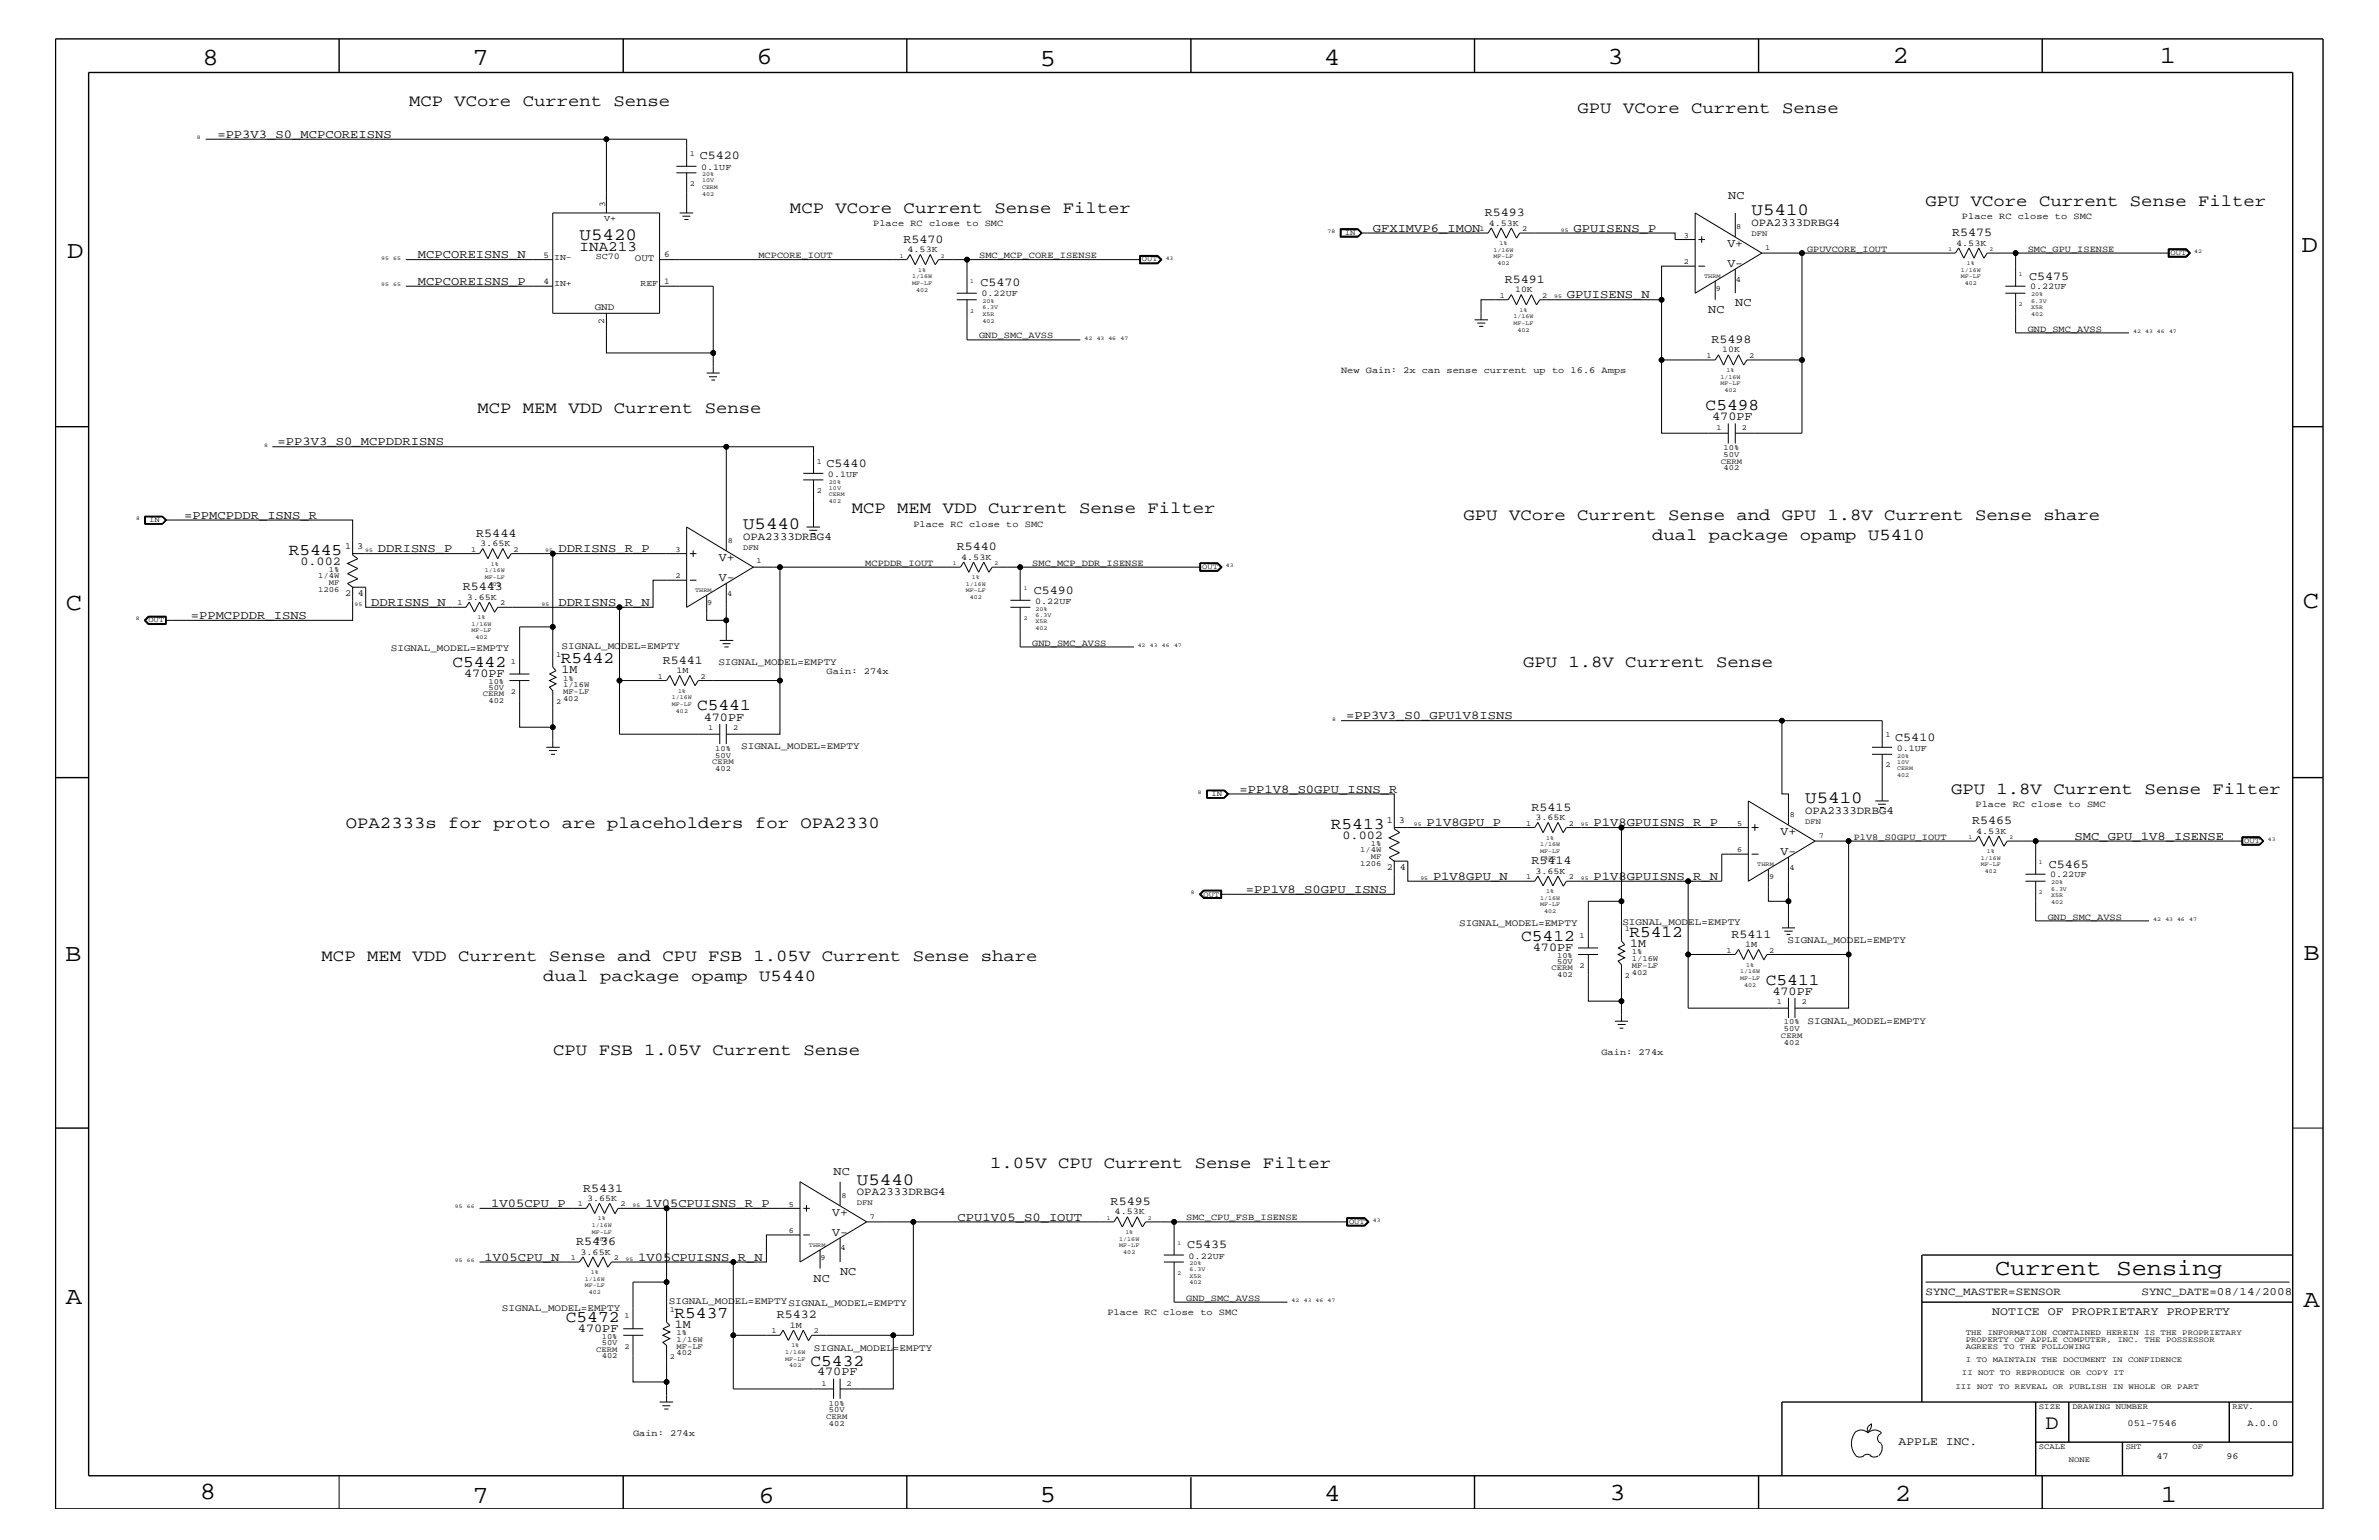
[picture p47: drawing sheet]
<svg xmlns="http://www.w3.org/2000/svg" width="432mm" height="279mm" viewBox="0 0 432 279" stroke-linecap="round" stroke-linejoin="round" font-family="sans-serif">
<defs><g id="words">
<g font-size="4.5">
<text x="36.7" y="11.7">8</text>
<text x="85.8" y="11.7">7</text>
<text x="137.3" y="11.5">6</text>
<text x="240.3" y="11.7">4</text>
<text x="291.8" y="11.5">3</text>
<text x="343.5" y="11.5">2</text>
<text x="392" y="11.5">1</text>
<text x="188.7" y="12.1">5</text>
<text x="12.2" y="46.8">D</text>
<text x="417.7" y="45.7">D</text>
<text x="11.9" y="110.6">C</text>
<text x="418" y="110.3">C</text>
<text x="11.9" y="174.3">B</text>
<text x="418.1" y="174.2">B</text>
<text x="11.9" y="236.7">A</text>
<text x="418.1" y="237.1">A</text>
<text x="36.2" y="271.9">8</text>
<text x="85.8" y="272.7">7</text>
<text x="137.7" y="272.7">6</text>
<text x="188.7" y="272.5">5</text>
<text x="240.4" y="272.3">4</text>
<text x="292.1" y="272.2">3</text>
<text x="343.9" y="272.3">2</text>
<text x="392.2" y="272.6">1</text>
</g>
<text font-size="4.1" x="362.1" y="231.3">Current Sensing</text>
<text font-size="3.7" x="371.3" y="259.3">D</text>
<g font-size="3.1">
<text x="317.9" y="39.1">U5410</text>
<text x="105.2" y="43.5">U5420</text>
<text x="134.9" y="96">U5440</text>
<text x="327.7" y="145.7">U5410</text>
<text x="155.5" y="214.9">U5440</text>
</g>
<g font-size="3">
<text x="74.3" y="19.2">MCP VCore Current Sense</text>
<text x="286.3" y="20.4">GPU VCore Current Sense</text>
<text x="143.4" y="38.6">MCP VCore Current Sense Filter</text>
<text x="349.5" y="37.4">GPU VCore Current Sense Filter</text>
<text x="86.7" y="75">MCP MEM VDD Current Sense</text>
<text x="309.6" y="74.4">C5498</text>
<text x="154.6" y="93.2">MCP MEM VDD Current Sense Filter</text>
<text x="265.6" y="94.3">GPU VCore Current Sense and GPU 1.8V Current Sense share</text>
<text x="52.4" y="100.8">R5445</text>
<text x="299.8" y="98">dual package opamp U5410</text>
<text x="82.1" y="121">C5442</text>
<text x="101.8" y="120.3">R5442</text>
<text x="276.4" y="121">GPU 1.8V Current Sense</text>
<text x="126.5" y="128.9">C5441</text>
<text x="354.1" y="144">GPU 1.8V Current Sense Filter</text>
<text x="62.8" y="150.1">OPA2333s for proto are placeholders for OPA2330</text>
<text x="241.6" y="150.5">R5413</text>
<text x="276.1" y="170.7">C5412</text>
<text x="295.7" y="170">R5412</text>
<text x="58.4" y="174.4">MCP MEM VDD Current Sense and CPU FSB 1.05V Current Sense share</text>
<text x="98.6" y="178">dual package opamp U5440</text>
<text x="320.5" y="178.7">C5411</text>
<text x="100.4" y="191.4">CPU FSB 1.05V Current Sense</text>
<text x="179.7" y="211.9">1.05V CPU Current Sense Filter</text>
<text x="102.7" y="239.9">C5472</text>
<text x="122.4" y="239.1">R5437</text>
<text x="147.1" y="247.8">C5432</text>
</g>
<text font-size="2.6" x="105.2" y="45.5">INA213</text>
<g font-size="2.2">
<text x="39.5" y="25">=PP3V3_S0_MCPCOREISNS</text>
<text x="127" y="28.9">C5420</text>
<text x="269.5" y="39.2">R5493</text>
<text x="313.7" y="36.2">NC</text>
<text x="75.9" y="46.8">MCPCOREISNS_N</text>
<text x="164" y="44.1">R5470</text>
<text x="249.2" y="42">GFXIMVP6_IMON</text>
<text x="285.6" y="42">GPUISENS_P</text>
<text x="313.5" y="44.8">V+</text>
<text x="354.3" y="42.9">R5475</text>
<text x="75.9" y="51.7">MCPCOREISNS_P</text>
<text x="178" y="51.9">C5470</text>
<text x="273.1" y="51.3">R5491</text>
<text x="313.5" y="48.5">V-</text>
<text x="368.3" y="50.7">C5475</text>
<text x="284.4" y="54.1">GPUISENS_N</text>
<text x="310" y="56.8">NC</text>
<text x="315" y="55.6">NC</text>
<text x="310.6" y="62.3">R5498</text>
<text x="310.8" y="76.2">470PF</text>
<text x="50.4" y="80.8">=PP3V3_S0_MCPDDRISNS</text>
<text x="150" y="84.7">C5440</text>
<text x="33.4" y="94.2">=PPMCPDDR_ISNS_R</text>
<text x="68.6" y="100.2">DDRISNS_P</text>
<text x="86.4" y="97.4">R5444</text>
<text x="101.3" y="100.2">DDRISNS_R_P</text>
<text x="130.5" y="101.8">V+</text>
<text x="173.7" y="99.9">R5440</text>
<text x="54.5" y="102.5">0.002</text>
<text x="84" y="107.1">R5443</text>
<text x="130.5" y="105.4">V-</text>
<text x="187.6" y="107.7">C5490</text>
<text x="34.6" y="112.3">=PPMCPDDR_ISNS</text>
<text x="67.4" y="109.9">DDRISNS_N</text>
<text x="101.3" y="109.9">DDRISNS_R_N</text>
<text x="84.2" y="122.9">470PF</text>
<text x="101.9" y="122.1">1M</text>
<text x="120.3" y="120.4">R5441</text>
<text x="127.7" y="130.8">470PF</text>
<text x="244.3" y="130.5">=PP3V3_S0_GPU1V8ISNS</text>
<text x="344" y="134.4">C5410</text>
<text x="225" y="143.9">=PP1V8_S0GPU_ISNS_R</text>
<text x="258.9" y="149.9">P1V8GPU_P</text>
<text x="278" y="147.1">R5415</text>
<text x="289.2" y="149.9">P1V8GPUISNS_R_P</text>
<text x="358" y="149.5">R5465</text>
<text x="243.7" y="152.2">0.002</text>
<text x="323.2" y="151.5">V+</text>
<text x="323.2" y="155.1">V-</text>
<text x="376.5" y="152.3">SMC_GPU_1V8_ISENSE</text>
<text x="226.1" y="162">=PP1V8_S0GPU_ISNS</text>
<text x="260.1" y="159.6">P1V8GPU_N</text>
<text x="278" y="156.8">R5414</text>
<text x="289.2" y="159.6">P1V8GPUISNS_R_N</text>
<text x="371.9" y="157.4">C5465</text>
<text x="278.2" y="172.6">470PF</text>
<text x="295.9" y="171.8">1M</text>
<text x="314.3" y="170.1">R5411</text>
<text x="321.7" y="180.5">470PF</text>
<text x="151.3" y="213.2">NC</text>
<text x="89.2" y="219">1V05CPU_P</text>
<text x="105.8" y="216.2">R5431</text>
<text x="117.1" y="219">1V05CPUISNS_R_P</text>
<text x="151" y="220.6">V+</text>
<text x="173.8" y="221.5">CPU1V05_S0_IOUT</text>
<text x="201.6" y="218.6">R5495</text>
<text x="104.6" y="225.9">R5436</text>
<text x="151" y="224.2">V-</text>
<text x="215.5" y="226.5">C5435</text>
<text x="88" y="228.7">1V05CPU_N</text>
<text x="115.8" y="228.7">1V05CPUISNS_R_N</text>
<text x="147.7" y="232.6">NC</text>
<text x="152.5" y="231.3">NC</text>
<text x="141" y="239.2">R5432</text>
<text x="104.9" y="241.7">470PF</text>
<text x="122.5" y="240.9">1M</text>
<text x="148.3" y="249.5">470PF</text>
</g>
<g font-size="2.1">
<text x="361.6" y="238.6">NOTICE OF PROPRIETARY PROPERTY</text>
<text x="344.6" y="262.2">APPLE INC.</text>
</g>
<g font-size="2">
<text x="317.9" y="41">OPA2333DRBG4</text>
<text x="134.9" y="98">OPA2333DRBG4</text>
<text x="327.7" y="147.7">OPA2333DRBG4</text>
<text x="155.5" y="216.9">OPA2333DRBG4</text>
<text x="349.5" y="235">SYNC_MASTER=SENSOR</text>
<text x="388.7" y="235">SYNC_DATE=08/14/2008</text>
</g>
<g font-size="1.8">
<text x="115.2" y="47.3">OUT</text>
<text x="107.9" y="56.3">GND</text>
<text x="71" y="118.1">SIGNAL_MODEL=EMPTY</text>
<text x="101.9" y="117.8">SIGNAL_MODEL=EMPTY</text>
<text x="130.4" y="120.7">SIGNAL_MODEL=EMPTY</text>
<text x="134.5" y="135.9">SIGNAL_MODEL=EMPTY</text>
<text x="294.5" y="167.8">SIGNAL_MODEL=EMPTY</text>
<text x="264.8" y="168.1">SIGNAL_MODEL=EMPTY</text>
<text x="324.4" y="171.1">SIGNAL_MODEL=EMPTY</text>
<text x="328.1" y="185.7">SIGNAL_MODEL=EMPTY</text>
<text x="91.1" y="237.8">SIGNAL_MODEL=EMPTY</text>
<text x="121.4" y="236.5">SIGNAL_MODEL=EMPTY</text>
<text x="143.1" y="237">SIGNAL_MODEL=EMPTY</text>
<text x="147.7" y="245.1">SIGNAL_MODEL=EMPTY</text>
</g>
<g font-size="1.7">
<text x="158.5" y="41">Place RC close to SMC</text>
<text x="356.1" y="39.8">Place RC close to SMC</text>
<text x="137.7" y="46.8">MCPCORE_IOUT</text>
<text x="177.7" y="46.8">SMC_MCP_CORE_ISENSE</text>
<text x="328" y="45.7">GPUVCORE_IOUT</text>
<text x="368" y="45.7">SMC_GPU_ISENSE</text>
<text x="177.7" y="61.4">GND_SMC_AVSS</text>
<text x="368" y="60.2">GND_SMC_AVSS</text>
<text x="243.4" y="67.7">New Gain: 2x can sense current up to 16.6 Amps</text>
<text x="165.8" y="95.6">Place RC close to SMC</text>
<text x="62.7" y="99.7">1</text>
<text x="64.9" y="99.7">3</text>
<text x="157.1" y="102.6">MCPDDR_IOUT</text>
<text x="187.4" y="102.6">SMC_MCP_DDR_ISENSE</text>
<text x="62.7" y="108.1">2</text>
<text x="64.9" y="108.1">4</text>
<text x="187.4" y="117.2">GND_SMC_AVSS</text>
<text x="150" y="122.3">Gain: 274x</text>
<text x="251.7" y="149.4">1</text>
<text x="253.9" y="149.4">3</text>
<text x="358.6" y="146.5">Place RC close to SMC</text>
<text x="336.5" y="152.3">P1V8_S0GPU_IOUT</text>
<text x="251.7" y="157.8">2</text>
<text x="254.1" y="157.8">4</text>
<text x="371.7" y="166.9">GND_SMC_AVSS</text>
<text x="290.7" y="191.4">Gain: 274x</text>
<text x="215.3" y="221.4">SMC_CPU_FSB_ISENSE</text>
<text x="201" y="238.6">Place RC close to SMC</text>
<text x="215.3" y="236">GND_SMC_AVSS</text>
<text x="114.9" y="260.5">Gain: 274x</text>
<text x="386.2" y="258.7">051-7546</text>
<text x="407.9" y="258.7">A.0.0</text>
<text x="391.4" y="264.7">47</text>
<text x="404.1" y="264.7">96</text>
</g>
<g font-size="1.6">
<text x="127.3" y="30.8">0.1UF</text>
<text x="109.6" y="40.1">V+</text>
<text x="109.8" y="37.6" transform="rotate(-90 109.8 37.6)">3</text>
<text x="270.2" y="40.9">4.53K</text>
<text x="98.6" y="46.8">5</text>
<text x="100.6" y="47.1">IN-</text>
<text x="108.1" y="47">SC70</text>
<text x="120.6" y="46.6">6</text>
<text x="164.7" y="45.7">4.53K</text>
<text x="355" y="44.6">4.53K</text>
<text x="98.6" y="51.6">4</text>
<text x="100.6" y="51.9">IN+</text>
<text x="116.2" y="51.9">REF</text>
<text x="120.6" y="51.6">1</text>
<text x="178.1" y="53.8">0.22UF</text>
<text x="275" y="53">10K</text>
<text x="368.5" y="52.5">0.22UF</text>
<text x="109.6" y="58.7" transform="rotate(-90 109.6 58.7)">2</text>
<text x="312.6" y="64">10K</text>
<text x="150.3" y="86.5">0.1UF</text>
<text x="87.2" y="99.1">3.65K</text>
<text x="174.5" y="101.5">4.53K</text>
<text x="84.7" y="108.8">3.65K</text>
<text x="187.9" y="109.5">0.22UF</text>
<text x="122.8" y="122.1">1M</text>
<text x="344.3" y="136.2">0.1UF</text>
<text x="278.7" y="148.8">3.65K</text>
<text x="358.7" y="151.2">4.53K</text>
<text x="278.7" y="158.5">3.65K</text>
<text x="372.1" y="159.2">0.22UF</text>
<text x="316.7" y="171.8">1M</text>
<text x="106.6" y="217.9">3.65K</text>
<text x="202.3" y="220.3">4.53K</text>
<text x="105.4" y="227.6">3.65K</text>
<text x="215.7" y="228.4">0.22UF</text>
<text x="143.3" y="240.9">1M</text>
</g>
<g font-size="1.4">
<text x="125.2" y="28.3">1</text>
<text x="125.2" y="33.7">2</text>
<text x="268.6" y="41.9">1</text>
<text x="276.3" y="41.9">2</text>
<text x="315.1" y="41.5">8</text>
<text x="207.3" y="47.4">OUT</text>
<text x="244.1" y="42.6">IN</text>
<text x="305.6" y="43.2">3</text>
<text x="305.6" y="47.9">2</text>
<text x="317.9" y="42.9">DFN</text>
<text x="320.4" y="45.3">1</text>
<text x="394" y="46.3">OUT</text>
<text x="311.4" y="52.9">9</text>
<text x="315" y="51.1">4</text>
<text x="272.2" y="54">1</text>
<text x="279.9" y="54">2</text>
<text x="309.7" y="64.9">1</text>
<text x="317.5" y="64.9">2</text>
<text x="311.6" y="78">1</text>
<text x="312.8" y="82.8">50V</text>
<text x="312.8" y="81.6">10%</text>
<text x="316.1" y="78">2</text>
<text x="148.3" y="84.1">1</text>
<text x="148.3" y="89.5">2</text>
<text x="312.3" y="84.1">CERM</text>
<text x="312.8" y="85.3">402</text>
<text x="27.1" y="94.8">IN</text>
<text x="85.5" y="100.1">1</text>
<text x="93.2" y="100.1">2</text>
<text x="122.6" y="100.2">3</text>
<text x="132.1" y="98.5">8</text>
<text x="134.9" y="99.9">DFN</text>
<text x="57.7" y="104.9">1/4W</text>
<text x="57.7" y="107.4">1206</text>
<text x="59.7" y="103.7">1%</text>
<text x="59.7" y="106.1">MF</text>
<text x="122.6" y="104.9">2</text>
<text x="137.3" y="102.2">1</text>
<text x="218.2" y="103.2">OUT</text>
<text x="26.9" y="112.9">OUT</text>
<text x="83.1" y="109.8">1</text>
<text x="90.8" y="109.8">2</text>
<text x="128.4" y="109.8">9</text>
<text x="132" y="108.1">4</text>
<text x="100.9" y="119.2">1</text>
<text x="88.6" y="124.1">10%</text>
<text x="88.6" y="125.2">50V</text>
<text x="92.7" y="120.4">1</text>
<text x="92.7" y="125.9">2</text>
<text x="102.2" y="125.9">MF-LF</text>
<text x="102.2" y="123.5">1%</text>
<text x="102.2" y="124.7">1/16W</text>
<text x="119.4" y="123.1">1</text>
<text x="127.2" y="123.1">2</text>
<text x="87.6" y="126.4">CERM</text>
<text x="88.6" y="127.6">402</text>
<text x="100.9" y="127.7">2</text>
<text x="102.2" y="127.1">402</text>
<text x="128.5" y="132.5">1</text>
<text x="129.8" y="137.4">50V</text>
<text x="129.8" y="136.2">10%</text>
<text x="133.1" y="132.5">2</text>
<text x="342.2" y="133.8">1</text>
<text x="129.3" y="138.6">CERM</text>
<text x="129.8" y="139.8">402</text>
<text x="342.2" y="139.2">2</text>
<text x="219.9" y="144.5">IN</text>
<text x="277" y="149.8">1</text>
<text x="284.7" y="149.8">2</text>
<text x="315.3" y="149.9">5</text>
<text x="324.9" y="148.2">8</text>
<text x="327.7" y="149.5">DFN</text>
<text x="246.9" y="154.6">1/4W</text>
<text x="248.8" y="153.4">1%</text>
<text x="248.8" y="155.8">MF</text>
<text x="315.3" y="154.6">6</text>
<text x="330.1" y="152">7</text>
<text x="407.3" y="152.9">OUT</text>
<text x="246.9" y="157.1">1206</text>
<text x="277" y="159.5">1</text>
<text x="284.7" y="159.5">2</text>
<text x="321.1" y="159.5">9</text>
<text x="324.8" y="157.8">4</text>
<text x="218.4" y="162.7">OUT</text>
<text x="282.6" y="173.8">10%</text>
<text x="286.7" y="170.1">1</text>
<text x="294.9" y="168.9">1</text>
<text x="296.2" y="173.2">1%</text>
<text x="313.4" y="172.8">1</text>
<text x="321.1" y="172.8">2</text>
<text x="281.6" y="176.1">CERM</text>
<text x="282.6" y="174.9">50V</text>
<text x="282.6" y="177.3">402</text>
<text x="286.7" y="175.6">2</text>
<text x="294.9" y="177.4">2</text>
<text x="296.2" y="176.8">402</text>
<text x="296.2" y="175.6">MF-LF</text>
<text x="296.2" y="174.4">1/16W</text>
<text x="322.5" y="182.2">1</text>
<text x="323.8" y="185.9">10%</text>
<text x="327.1" y="182.2">2</text>
<text x="323.3" y="188.3">CERM</text>
<text x="323.8" y="187.1">50V</text>
<text x="323.8" y="189.5">402</text>
<text x="104.9" y="218.9">1</text>
<text x="112.6" y="218.9">2</text>
<text x="143.2" y="219">5</text>
<text x="152.7" y="217.3">8</text>
<text x="155.5" y="218.6">DFN</text>
<text x="157.9" y="221.1">7</text>
<text x="143.2" y="223.7">6</text>
<text x="152.6" y="226.9">4</text>
<text x="244.9" y="222">OUT</text>
<text x="103.6" y="228.5">1</text>
<text x="111.4" y="228.5">2</text>
<text x="148.9" y="228.6">9</text>
<text x="113.4" y="239.2">1</text>
<text x="121.6" y="238">1</text>
<text x="108.2" y="245.2">CERM</text>
<text x="109.2" y="242.9">10%</text>
<text x="109.2" y="244">50V</text>
<text x="113.4" y="244.7">2</text>
<text x="122.8" y="243.5">1/16W</text>
<text x="122.8" y="244.7">MF-LF</text>
<text x="122.8" y="245.9">402</text>
<text x="122.8" y="242.3">1%</text>
<text x="140" y="241.9">1</text>
<text x="147.7" y="241.9">2</text>
<text x="356.8" y="242.3">THE INFORMATION CONTAINED HEREIN IS THE PROPRIETARY</text>
<text x="356.8" y="243.5">PROPERTY OF APPLE COMPUTER, INC. THE POSSESSOR</text>
<text x="356.8" y="244.7">AGREES TO THE FOLLOWING</text>
<text x="109.2" y="246.4">402</text>
<text x="121.6" y="246.5">2</text>
<text x="149.1" y="251.4">1</text>
<text x="153.7" y="251.4">2</text>
<text x="354.9" y="252">III NOT TO REVEAL OR PUBLISH IN WHOLE OR PART</text>
<text x="356.1" y="249.5">II NOT TO REPRODUCE OR COPY IT</text>
<text x="356.8" y="247.1">I TO MAINTAIN THE DOCUMENT IN CONFIDENCE</text>
<text x="149.9" y="257.4">CERM</text>
<text x="150.5" y="255">10%</text>
<text x="150.5" y="256.2">50V</text>
<text x="370.1" y="255.6">SIZE</text>
<text x="376.2" y="255.6">DRAWING NUMBER</text>
<text x="405.2" y="255.6">REV.</text>
<text x="150.5" y="258.7">402</text>
<text x="370.1" y="262.9">SCALE</text>
<text x="385.8" y="262.9">SHT</text>
<text x="397.9" y="262.9">OF</text>
<text x="375.5" y="265.3">NONE</text>
</g>
<g font-size="1.1">
<text x="127.4" y="33">10V</text>
<text x="127.4" y="35.5">402</text>
<text x="127.4" y="31.9">20%</text>
<text x="127.4" y="34.2">CERM</text>
<text x="163.3" y="46.8">1</text>
<text x="170.8" y="46.8">2</text>
<text x="271.1" y="45.7">1/16W</text>
<text x="271.1" y="46.8">MF-LF</text>
<text x="272.2" y="44.4">1%</text>
<text x="353.7" y="45.5">1</text>
<text x="361.1" y="45.5">2</text>
<text x="165.6" y="51.7">MF-LF</text>
<text x="165.6" y="50.5">1/16W</text>
<text x="166.3" y="52.9">402</text>
<text x="166.7" y="49.3">1%</text>
<text x="176.1" y="51.3">1</text>
<text x="271.8" y="48">402</text>
<text x="309.3" y="50.4">THRM</text>
<text x="355.9" y="49.3">1/16W</text>
<text x="355.9" y="50.5">MF-LF</text>
<text x="356.6" y="51.7">402</text>
<text x="357" y="48">1%</text>
<text x="366.4" y="50.2">1</text>
<text x="368.6" y="53.8">20%</text>
<text x="176.1" y="56.8">2</text>
<text x="178.3" y="58.5">402</text>
<text x="178.3" y="56.1">6.3V</text>
<text x="178.3" y="55">20%</text>
<text x="178.3" y="57.3">X5R</text>
<text x="274.7" y="59">MF-LF</text>
<text x="274.7" y="57.8">1/16W</text>
<text x="275.8" y="56.6">1%</text>
<text x="366.4" y="55.6">2</text>
<text x="368.6" y="54.9">6.3V</text>
<text x="368.6" y="56.1">X5R</text>
<text x="368.6" y="57.3">402</text>
<text x="275.4" y="60.2">402</text>
<text x="312.3" y="68.7">1/16W</text>
<text x="312.3" y="69.9">MF-LF</text>
<text x="313" y="71.1">402</text>
<text x="313.4" y="67.5">1%</text>
<text x="150.5" y="87.7">20%</text>
<text x="150.5" y="88.8">10V</text>
<text x="150.5" y="90">CERM</text>
<text x="150.5" y="91.2">402</text>
<text x="88" y="103.8">1/16W</text>
<text x="88" y="105">MF-LF</text>
<text x="88.7" y="106.3">402</text>
<text x="89.1" y="102.6">1%</text>
<text x="126.2" y="107.4">THRM</text>
<text x="173" y="102.5">1</text>
<text x="175.3" y="106.3">1/16W</text>
<text x="175.3" y="107.5">MF-LF</text>
<text x="176.4" y="105">1%</text>
<text x="180.5" y="102.5">2</text>
<text x="185.8" y="107.1">1</text>
<text x="85.6" y="113.6">1/16W</text>
<text x="86.7" y="112.3">1%</text>
<text x="176" y="108.7">402</text>
<text x="185.8" y="112.6">2</text>
<text x="188" y="111.9">6.3V</text>
<text x="188" y="113.1">X5R</text>
<text x="188" y="110.8">20%</text>
<text x="85.6" y="114.8">MF-LF</text>
<text x="86.3" y="115.9">402</text>
<text x="188" y="114.2">402</text>
<text x="123.1" y="125.7">1%</text>
<text x="122" y="126.9">1/16W</text>
<text x="122" y="128">MF-LF</text>
<text x="122.7" y="129.3">402</text>
<text x="344.3" y="137.4">20%</text>
<text x="344.3" y="140.9">402</text>
<text x="344.3" y="138.5">10V</text>
<text x="344.3" y="139.7">CERM</text>
<text x="279.5" y="153.5">1/16W</text>
<text x="279.5" y="154.7">MF-LF</text>
<text x="280.2" y="156">402</text>
<text x="280.6" y="152.3">1%</text>
<text x="357.3" y="152.2">1</text>
<text x="359.5" y="156">1/16W</text>
<text x="360.6" y="154.7">1%</text>
<text x="364.7" y="152.2">2</text>
<text x="280.6" y="162">1%</text>
<text x="318.9" y="157.1">THRM</text>
<text x="359.5" y="157.2">MF-LF</text>
<text x="360.3" y="158.4">402</text>
<text x="370.1" y="156.8">1</text>
<text x="372.3" y="160.5">20%</text>
<text x="372.3" y="161.6">6.3V</text>
<text x="279.5" y="164.5">MF-LF</text>
<text x="279.5" y="163.3">1/16W</text>
<text x="280.2" y="165.6">402</text>
<text x="370.1" y="162.2">2</text>
<text x="372.3" y="162.8">X5R</text>
<text x="372.3" y="163.9">402</text>
<text x="315.8" y="176.6">1/16W</text>
<text x="315.8" y="177.7">MF-LF</text>
<text x="316.6" y="179">402</text>
<text x="316.9" y="175.4">1%</text>
<text x="108.5" y="221.4">1%</text>
<text x="200.9" y="221.3">1</text>
<text x="208.4" y="221.3">2</text>
<text x="107.4" y="222.6">1/16W</text>
<text x="107.4" y="223.9">MF-LF</text>
<text x="108.1" y="225.1">402</text>
<text x="146.8" y="226.2">THRM</text>
<text x="203.2" y="226.3">MF-LF</text>
<text x="203.2" y="225.1">1/16W</text>
<text x="203.9" y="227.5">402</text>
<text x="204.3" y="223.9">1%</text>
<text x="213.7" y="225.9">1</text>
<text x="106.1" y="232.4">1/16W</text>
<text x="106.1" y="233.5">MF-LF</text>
<text x="107.2" y="231.1">1%</text>
<text x="213.7" y="231.3">2</text>
<text x="215.9" y="230.7">6.3V</text>
<text x="215.9" y="229.6">20%</text>
<text x="215.9" y="231.8">X5R</text>
<text x="215.9" y="233">402</text>
<text x="106.8" y="234.7">402</text>
<text x="142.5" y="245.6">1/16W</text>
<text x="143.6" y="244.5">1%</text>
<text x="142.5" y="246.9">MF-LF</text>
<text x="143.3" y="248.1">402</text>
</g>
<g font-size="1">
<text x="35.7" y="25.3">8</text>
<text x="69.2" y="47.1">95</text>
<text x="71.4" y="47.1">65</text>
<text x="211.6" y="47.1">43</text>
<text x="241" y="42.3">78</text>
<text x="283.3" y="42">95</text>
<text x="398.3" y="45.9">42</text>
<text x="69.2" y="51.9">95</text>
<text x="71.4" y="51.9">65</text>
<text x="282.1" y="54.1">95</text>
<text x="196.9" y="61.7">42</text>
<text x="199.1" y="61.7">43 46</text>
<text x="203.4" y="61.7">47</text>
<text x="387.2" y="60.4">42</text>
<text x="389.4" y="60.4">43 46</text>
<text x="393.7" y="60.4">47</text>
<text x="47.9" y="81.1">8</text>
<text x="24.7" y="94.3">8</text>
<text x="66.3" y="100.2">95</text>
<text x="99" y="100.2">95</text>
<text x="222.5" y="102.9">43</text>
<text x="24.6" y="112.6">8</text>
<text x="64.3" y="109.9">95</text>
<text x="98.3" y="109.9">95</text>
<text x="206.5" y="117.4">42</text>
<text x="208.7" y="117.4">43</text>
<text x="210.9" y="117.4">46</text>
<text x="213.1" y="117.4">47</text>
<text x="241.8" y="130.8">8</text>
<text x="217.4" y="144">8</text>
<text x="256.6" y="149.9">95</text>
<text x="286.9" y="149.9">95</text>
<text x="411.6" y="152.6">43</text>
<text x="257.8" y="159.6">95</text>
<text x="286.9" y="159.6">95</text>
<text x="216.2" y="162.2">8</text>
<text x="390.8" y="167.1">42</text>
<text x="393" y="167.1">43 46</text>
<text x="397.3" y="167.1">47</text>
<text x="82.6" y="219.2">95</text>
<text x="84.8" y="219.2">66</text>
<text x="114.8" y="219">95</text>
<text x="249.2" y="221.7">43</text>
<text x="82.6" y="229">95</text>
<text x="84.8" y="229">66</text>
<text x="113.5" y="228.7">95</text>
<text x="234.4" y="236.2">42</text>
<text x="236.6" y="236.2">43 46</text>
<text x="241" y="236.2">47</text>
</g>
</g></defs>
<g fill="none" stroke="#000" stroke-width=".18">
<path d="M37.3 25.3h87.3v4.9M100.3 38.6h19.4v18.2h-19.4zM110.1 25.3v13.3M122.8 31.4h3.6M122.8 30.2h3.6M123.4 38.6h2.4M123.9 39.2h1.4M124.2 39.8h.8M124.6 31.4v7.2M315 38.6v4.4M73.7 47.1h26.6M73.7 51.9h26.6"/>
<path d="M110.1 56.8v7.2h19.4v3.7M119.7 47.1h44.9l.6-.9 .9 1.8 .9-1.8 1 1.8 .8-1.8 1 1.8 .5-.9h5.2M119.7 51.9h9.8v12.1M173.7 54.4h3.6M173.7 53.2h3.6M175.5 54.4v7.3h20.6M206.8 46.3h3.3l.8 .8-.8 .8h-3.3zM206.9 46.4h3.2l.7 .7-.7 .7h-3.2zM207 47.1h-31.5v6.1M207 46.5h3.1l.6 .6-.6 .6h-3.1M207 46.4v1.4M210.1 46.4l.6 .7-.6 .7"/>
<path d="M243.2 41.5h3.3l.7 .8-.7 .7h-3.3zM243.3 42.9h3.2M243.3 41.5v1.5h3.2l.6-.7M243.3 41.6h3.2l.6 .7M246.5 41.5l.6 .8M247.1 42.3h23l.6-1 .9 1.9 .9-1.9 .9 1.9 .9-1.9 1 1.9 .5-.9h28.2v1.2h3.7M247.1 42.3l-.6 .6M247.1 42.3l-.6-.6h-3.1v1.2M267.6 58h2.5M268.1 58.6h1.5M268.5 59.2h.7M301.6 54.4h-22.1l-.6 .9-.9-1.8-1 1.8-.9-1.8-.8 1.8-1-1.8-.6 .9h-4.9v3.6"/>
<path d="M307.7 48.3h-6.1v17M308.3 43.5h1.2M308.3 48.3h1.2M308.9 42.9v1.2M311.3 51v3.4M315 48.8v4.4M319.8 45.9l-12.1-7.3v14.6l12.1-7.3h35.1l.6-.9 .9 1.8 1-1.8 .9 1.8 .9-1.8 .9 1.8 .6-.9h5.1M327.1 45.9v32.7h-12.1M364 53.2h3.6M364 51.9h3.6M365.8 53.2v7.2h20.6M393.5 45.2h3.3l.8 .7-.8 .8h-3.3z"/>
<path d="M393.6 45.2v1.4h3.2l.7-.7-.7-.7M393.7 45.9h-27.9v6M393.7 45.2h3l.7 .7-.7 .6h-3zM393.7 45.3h3l.6 .6-.6 .6M128.3 67.7h2.3M128.7 68.4h1.4M129.1 68.9h.7M313.7 76.8v3.7M315 76.8v3.7M327.1 65.3h-10l-.6 .9-.9-1.8-1 1.8-.9-1.8-.9 1.8-.9-1.8-.6 .9h-9.7v13.3h12.1M26.3 95h3.2M26.3 93.7v1.4"/>
<path d="M26.3 93.8h3.2M26.4 93.8v1.2M29.5 93.7h-3.3v1.4h3.3M29.5 93.7l.7 .6-.7 .8M29.5 93.7l.6 .6M29.5 93.8l.6 .5M30.1 94.3h33.9v6.4l.9 .7-1.8 .8 1.8 1-1.8 .9 1.8 .9-1.8 .9 .9 .6M30.1 94.3l-.6 .7M30.1 94.3l-.6 .8M49.4 81.1h82.4M125.8 99.9v1.1M145.8 87.1h3.6"/>
<path d="M145.8 85.9h3.6M146.4 95.6h2.4M146.9 96.2h1.4M147.2 96.8h.8M147.7 85.9v-4.8h-15.9v18.8M147.7 87.1v8.5M26.9 111.8h3.2v1.5h-3.2l-.7-.7zM27 111.9l-.7 .7 .7 .6M30.1 112h-3.1l-.6 .6 .6 .5h3.1M30.1 111.9v1.3M30.1 111.9h-3.2l-.7 .7 .7 .6h3.2M64 100.4h23l.6-.9 1 1.9 .8-1.9 .9 1.9 1-1.9 .9 1.9 .6-1h31.8"/>
<path d="M89.7 111l-.9-1.8-.8 1.8-1-1.8-.9 1.8-.9-1.8-.6 1h-18.2v-3.7h-2.4v6.1h-33.9M100.3 100.4v20.6l.6 .7-1.2 .6 1.2 .6-1.2 .6 1.2 .6-1.2 .6 .6 .6v6.6h-6v-8.4M100.3 113.7h-6v8.6M112.4 110.2h-22.1l-.6 .9M124.6 105.3h-6.1v4.9h-6.1v13.3M125.2 100.4h1.2M125.2 105.3h1.2M130.6 116.2h2.5M131.1 116.8h1.5M131.5 117.4h.7M131.8 105.8v6.8h-3.5v-4.6M131.8 112.6v3.6"/>
<path d="M136.7 102.9l-12.1-7.3v14.6l12.1-7.3h37.6l.6-.9 1 1.8 .8-1.8 .9 1.8 1-1.8 .9 1.8 .6-.9h37.8M141.6 102.9v20.6M183.4 110.2h3.6M183.4 108.9h3.6M185.2 102.9v6M185.2 110.2v7.2h20.6M217.8 102.1h3.3l.7 .8-.7 .8h-3.3zM217.8 103.5h3.2M217.8 102.1v1.5h3.2l.7-.7-.7-.8M217.8 102.2h3.2M217.9 102.2v1.3M221 102.2l.7 .7-.7 .6"/>
<path d="M221 102.2l.6 .7-.6 .6M92.5 123.5h3.6M92.5 122.3h3.6M99.1 135.6h2.5M99.7 136.2h1.4M100 136.8h.8M100.3 131.9v3.7M112.4 123.5h8.6l.6-1 .9 1.9 .9-1.9 .9 1.9 .9-1.9 1 1.9 .5-.9h14.9v9.7h-9.8M112.4 123.5v9.7h18.2M130.6 131.3v3.7M131.8 131.3v3.7M243.4 130.8h80"/>
<path d="M339.8 136.8h3.6M339.8 135.6h3.6M341.6 135.6v-4.8h-18.2v13.2h1.2v5.6M341.6 136.8v8.5M222.2 143.5h-3.1v1.2h3.1M222.2 143.5l.6 .5-.6 .7M222.2 143.5l.6 .5M222.3 143.4h-3.3v1.4h3.3M222.3 143.4l.7 .6-.7 .8M222.3 143.4l.6 .6-.6 .8M222.8 144h30.3v6.4l1 .7M222.8 144l-.6 .7"/>
<path d="M253.1 150.1h25.5l.5-.9 1 1.9 .9-1.9 .9 1.9 .9-1.9 .9 1.9 .6-1h33M254 151.1l-1.9 .9 1.9 .9-1.9 .9 1.9 .9-1.9 .9 1 .6M294.3 150.1v20.6l.6 .7-1.2 .6 1.2 .6-1.2 .6 1.2 .6-1.2 .6 .6 .6v6.6h-6v-8.4M306.4 159.9v23h18.2M317.3 155h-4.8v4.9h-28.2l-.6 .9M317.9 150.1h1.3M317.9 155h1.3M318.5 149.5v1.2M321 157.7v5.8h3.6M324.6 155.5v12.8M329.4 152.6l-12.1-7.3v14.6l12.1-7.3h29.2l.6-.9 .9 1.8 .9-1.8 .9 1.8 .9-1.8 .9 1.8 .6-.9h5.2M335.5 152.6v20.6"/>
<path d="M340.4 145.3h2.4M340.9 145.9h1.4M341.2 146.5h.8M367.6 159.9h3.7M367.6 158.6h3.7M369.5 159.9v7.2h20.6M406.9 151.8h3.2l.8 .8-.8 .8h-3.2zM407 153.2h3.1M407 151.8v1.5h3.1l.7-.7M407 151.9h3.1l.7 .7M407.1 152.6h-37.6v6M407.1 153.2v-1.2h3l.6 .6-.6 .6"/>
<path d="M410.1 151.8l.7 .8M410.8 152.6l-.7 .6M217.7 162.2l.7-.7h3.3v1.5h-3.3zM218.5 161.6l-.7 .6 .7 .7h3.2M218.5 161.7h3.1v1.1h-3.1l-.6-.6zM218.5 161.6l-.7 .6 .7 .8M218.5 161.6h3.2v1.4M283.7 160.7l-.9-1.8-.9 1.8-.9-1.8-.9 1.8-1-1.8-.5 1h-23.1v-3.7h-2.4v6h-31.5M286.4 173.2h3.7M286.4 172h3.7M294.3 163.5h-6v8.5M306.4 173.2h8.6l.6-1 .9 1.9 .8-1.9 1 1.9 .9-1.9 .9 1.9"/>
<path d="M320.1 174.2l.6-1h14.8v9.7h-9.7M323.4 168.3h2.4M323.9 168.9h1.5M324.3 169.5h.7M293.1 185.3h2.4M293.6 185.9h1.5M294 186.5h.6M294.3 181.6v3.7M324.6 181v3.7M325.8 181v3.7M87 219.2h19.4l.6-.9 1 1.9 .8-1.9 .9 1.9 1-1.9 .9 1.9M121 219.2v20.7l.6 .6-1.3 .6 1.3 .6-1.3 .6 1.3 .6-1.3 .6 .7 .6v6.6h-6.1v-8.4"/>
<path d="M145.2 219.2h-33l-.6 1M145.8 219.2h1.2M146.4 218.6v1.2M152.5 214.4v4.3M416.1 204.7h5.5M87 229h18.2l.6-1 1 1.9 .8-1.9 .9 1.9 1-1.9 .8 1.9 .7-.9h22.1M121 232.6h-6.1v8.5M145.2 224.1h-6.1v4.9h-6v13.3M145.8 224.1h1.2M148.8 226.8v3.4M152.5 224.6v4.4M157.3 221.7l-12.1-7.3v14.6l12.1-7.3h44.9l.6-.9 .9 1.8 .9-1.8 .9 1.8 .9-1.8 .9 1.8 .6-.9h5.2"/>
<path d="M165.8 221.7v20.6h-18.5l-.6 1M211.2 229h3.7M211.2 227.7h3.7M213.1 229v7.2h20.6M244.4 220.9h3.3l.8 .8-.8 .7h-3.3zM244.6 221.7h-31.5v6M244.6 221.1h3.1l.5 .6-.5 .6h-3.1zM247.7 221h-3.2v1.4h3.2M247.7 221l.7 .7-.7 .7M247.7 221l.6 .7-.6 .7M349.5 232.6h66M113.1 242.3h3.7"/>
<path d="M113.1 241.1h3.7M119.7 254.4h2.5M120.2 255h1.5M120.6 255.6h.7M121 250.7v3.7M133.1 242.3v9.7h18.2M133.1 242.3h8.5l.6-1 .9 1.9 .9-1.9 .9 1.9 .9-1.9 .9 1.9M151.3 250.1v3.7M152.5 250.1v3.7M162.1 242.3v9.7h-9.6M336.6 260a1.69 1.69 0 0 1 2.4 0 1.72 1.72 0 0 1 2.5 0M339.6 258.3l.1 .1a1.27 1.27 0 0 1-.7 1.3"/>
<path d="M339.6 258.4a.99 .99 0 0 0-.6 1.4M61.6 267.7v6.1M336.6 260a3.3 3.3 0 0 0 .3 4.1M336.9 264.1l.7 .3 .7-.3M338.2 264.1l.7-.3 .7 .3M339.5 264.1l.7 .3 .7-.3M341.5 260.1a.93 .93 0 0 0-.7 .9 .93 .93 0 0 0 .7 .9M341.5 262l.1 .7a1.99 1.99 0 0 1-.6 1.4"/>
<circle cx="110.1" cy="25.3" r=".42"/>
<circle cx="175.5" cy="47.1" r=".42"/>
<circle cx="301.6" cy="54.4" r=".42"/>
<circle cx="327.1" cy="45.9" r=".42"/>
<circle cx="365.8" cy="45.9" r=".42"/>
<circle cx="129.5" cy="64" r=".42"/>
<circle cx="301.6" cy="65.3" r=".42"/>
<circle cx="327.1" cy="65.3" r=".42"/>
<circle cx="131.8" cy="81.1" r=".42"/>
<circle cx="100.3" cy="100.4" r=".42"/>
<circle cx="100.3" cy="113.7" r=".42"/>
<circle cx="112.4" cy="110.2" r=".42"/>
<circle cx="131.8" cy="112.6" r=".42"/>
<circle cx="141.6" cy="102.9" r=".42"/>
<circle cx="185.2" cy="102.9" r=".42"/>
<circle cx="100.3" cy="131.9" r=".42"/>
<circle cx="112.4" cy="123.5" r=".42"/>
<circle cx="141.6" cy="123.5" r=".42"/>
<circle cx="323.4" cy="130.8" r=".42"/>
<circle cx="294.3" cy="150.1" r=".42"/>
<circle cx="306.4" cy="159.9" r=".42"/>
<circle cx="335.5" cy="152.6" r=".42"/>
<circle cx="369.5" cy="152.6" r=".42"/>
<circle cx="294.3" cy="163.5" r=".42"/>
<circle cx="306.4" cy="173.2" r=".42"/>
<circle cx="324.6" cy="163.5" r=".42"/>
<circle cx="335.5" cy="173.2" r=".42"/>
<circle cx="294.3" cy="181.6" r=".42"/>
<circle cx="121" cy="219.2" r=".42"/>
<circle cx="121" cy="232.6" r=".42"/>
<circle cx="133.1" cy="229" r=".42"/>
<circle cx="165.8" cy="221.7" r=".42"/>
<circle cx="213.1" cy="221.7" r=".42"/>
<circle cx="121" cy="250.7" r=".42"/>
<circle cx="133.1" cy="242.3" r=".42"/>
<circle cx="162.1" cy="242.3" r=".42"/>
</g>
<g fill="none" stroke="#000" stroke-width=".25">
<path d="M10.1 7.1h411.5v266.7h-411.5zM16.1 13.2h400v254.5h-400zM61.6 7.1v6.1M113.1 7.1v6.1M164.6 7.1v6.1M216.2 7.1v6.1M267.6 7.1v6.1M319.2 7.1v6.1M370.7 7.1v6.1M10.1 77.4h6M416.1 77.4h5.5M10.1 141.1h6"/>
<path d="M416.1 141.1h5.5M10.1 204.7h6M348.8 236.2h67.3M348.8 227.7v26.7M348.9 227.7h67.2M369.5 254.4v13.3M375.5 254.4v7.2M404.6 254.4v7.2M416.1 254.4h-92.7v13.3M113.1 267.7v6.1M164.6 267.7v6.1M216.2 268v5.8"/>
<path d="M267.6 267.7v6.1M319.2 267.7v6.1M369.5 261.6h46.6M370.7 267.7v6.1M385.2 261.6v6.1"/>
</g>
<g fill="#000">
<circle cx="110.1" cy="25.3" r=".42"/>
<circle cx="175.5" cy="47.1" r=".42"/>
<circle cx="301.6" cy="54.4" r=".42"/>
<circle cx="327.1" cy="45.9" r=".42"/>
<circle cx="365.8" cy="45.9" r=".42"/>
<circle cx="129.5" cy="64" r=".42"/>
<circle cx="301.6" cy="65.3" r=".42"/>
<circle cx="327.1" cy="65.3" r=".42"/>
<circle cx="131.8" cy="81.1" r=".42"/>
<circle cx="100.3" cy="100.4" r=".42"/>
<circle cx="100.3" cy="113.7" r=".42"/>
<circle cx="112.4" cy="110.2" r=".42"/>
<circle cx="131.8" cy="112.6" r=".42"/>
<circle cx="141.6" cy="102.9" r=".42"/>
<circle cx="185.2" cy="102.9" r=".42"/>
<circle cx="100.3" cy="131.9" r=".42"/>
<circle cx="112.4" cy="123.5" r=".42"/>
<circle cx="141.6" cy="123.5" r=".42"/>
<circle cx="323.4" cy="130.8" r=".42"/>
<circle cx="294.3" cy="150.1" r=".42"/>
<circle cx="306.4" cy="159.9" r=".42"/>
<circle cx="335.5" cy="152.6" r=".42"/>
<circle cx="369.5" cy="152.6" r=".42"/>
<circle cx="294.3" cy="163.5" r=".42"/>
<circle cx="306.4" cy="173.2" r=".42"/>
<circle cx="324.6" cy="163.5" r=".42"/>
<circle cx="335.5" cy="173.2" r=".42"/>
<circle cx="294.3" cy="181.6" r=".42"/>
<circle cx="121" cy="219.2" r=".42"/>
<circle cx="121" cy="232.6" r=".42"/>
<circle cx="133.1" cy="229" r=".42"/>
<circle cx="165.8" cy="221.7" r=".42"/>
<circle cx="213.1" cy="221.7" r=".42"/>
<circle cx="121" cy="250.7" r=".42"/>
<circle cx="133.1" cy="242.3" r=".42"/>
<circle cx="162.1" cy="242.3" r=".42"/>
</g>
<use href="#words"/>
</svg>
